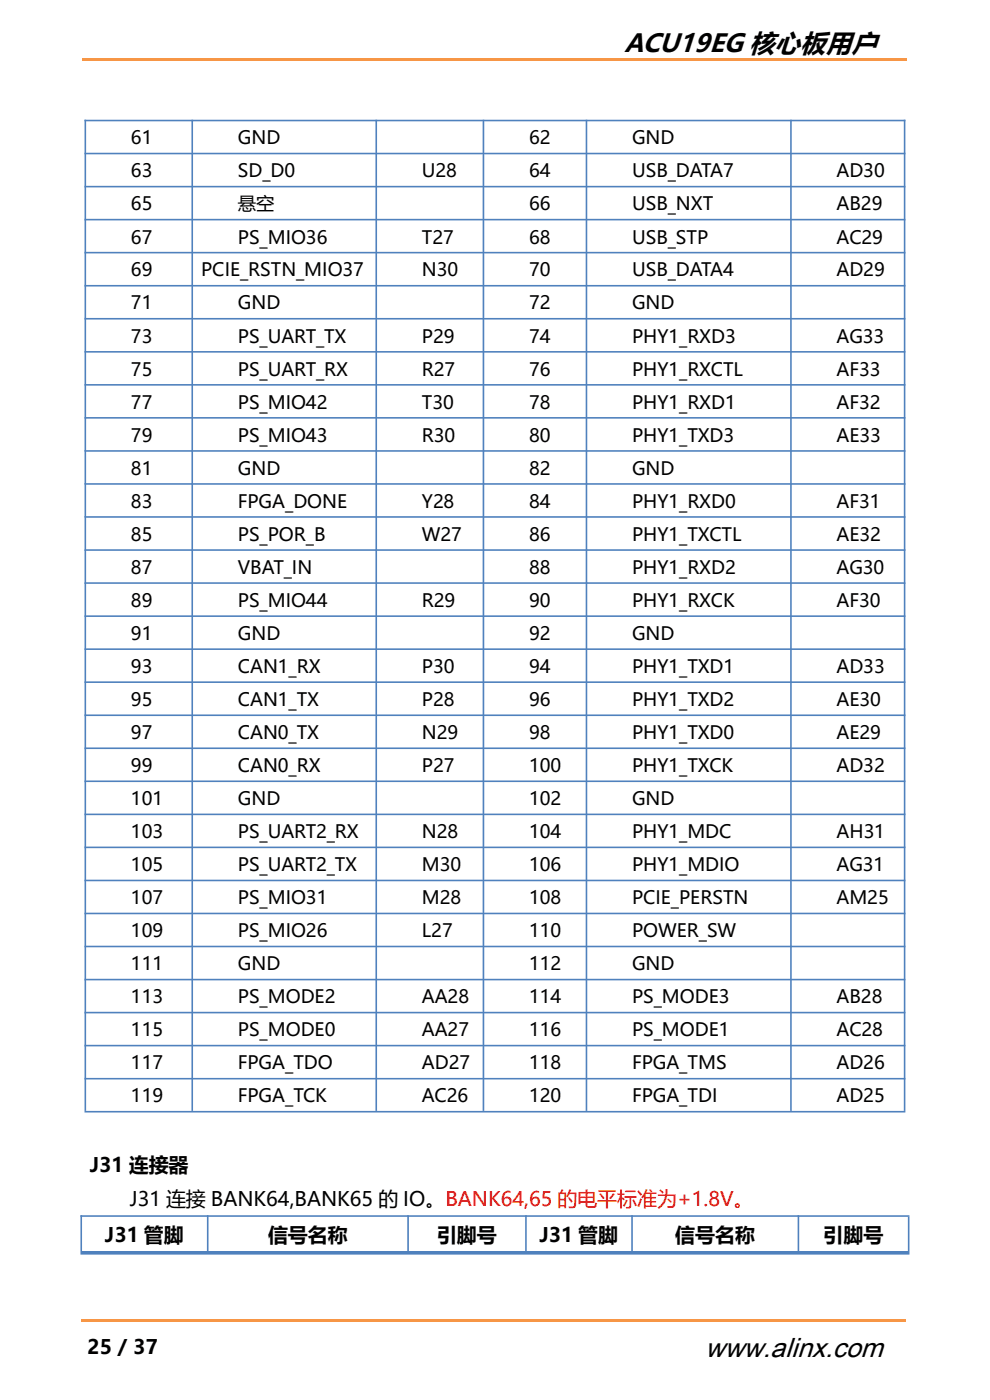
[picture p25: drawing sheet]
<svg xmlns="http://www.w3.org/2000/svg" width="210mm" height="297mm" viewBox="0 0 210 297" stroke-linecap="round" stroke-linejoin="round" font-family="sans-serif">
<defs><g id="words">
<text font-size="5.9" x="149.6" y="287.8">www.alinx.com</text>
<text font-size="5.6" x="132.4" y="11.1">ACU19EG 核心板用户</text>
<g font-size="4.2">
<text x="19" y="248.6">J31 连接器</text>
<text x="27.5" y="255.8">J31 连接 BANK64,BANK65 的 IO。BANK64,65 的电平标准为+1.8V。</text>
<text x="22.3" y="263.5">J31 管脚</text>
<text x="56.9" y="263.5">信号名称</text>
<text x="92.7" y="263.5">引脚号</text>
<text x="114.4" y="263.5">J31 管脚</text>
<text x="143.3" y="263.5">信号名称</text>
<text x="174.7" y="263.5">引脚号</text>
<text x="18.5" y="287.2">25 / 37</text>
</g>
<g font-size="3.9">
<text x="27.8" y="30.6">61</text>
<text x="50.5" y="30.6">GND</text>
<text x="112.2" y="30.6">62</text>
<text x="134.1" y="30.6">GND</text>
<text x="27.8" y="37.6">63</text>
<text x="50.5" y="37.6">SD_D0</text>
<text x="89.5" y="37.6">U28</text>
<text x="112.2" y="37.6">64</text>
<text x="134.1" y="37.6">USB_DATA7</text>
<text x="177.5" y="37.6">AD30</text>
<text x="27.8" y="44.6">65</text>
<text x="50.5" y="44.6">悬空</text>
<text x="112.2" y="44.6">66</text>
<text x="134.1" y="44.6">USB_NXT</text>
<text x="177.5" y="44.6">AB29</text>
<text x="27.8" y="51.7">67</text>
<text x="50.5" y="51.7">PS_MIO36</text>
<text x="89.5" y="51.7">T27</text>
<text x="112.2" y="51.7">68</text>
<text x="134.1" y="51.7">USB_STP</text>
<text x="177.5" y="51.7">AC29</text>
<text x="27.8" y="58.6">69</text>
<text x="42.7" y="58.6">PCIE_RSTN_MIO37</text>
<text x="89.5" y="58.6">N30</text>
<text x="112.2" y="58.6">70</text>
<text x="134.1" y="58.6">USB_DATA4</text>
<text x="177.5" y="58.6">AD29</text>
<text x="27.8" y="65.6">71</text>
<text x="50.5" y="65.6">GND</text>
<text x="112.2" y="65.6">72</text>
<text x="134.1" y="65.6">GND</text>
<text x="27.8" y="72.7">73</text>
<text x="50.5" y="72.7">PS_UART_TX</text>
<text x="89.5" y="72.7">P29</text>
<text x="112.2" y="72.7">74</text>
<text x="134.1" y="72.7">PHY1_RXD3</text>
<text x="177.5" y="72.7">AG33</text>
<text x="27.8" y="79.7">75</text>
<text x="50.5" y="79.7">PS_UART_RX</text>
<text x="89.5" y="79.7">R27</text>
<text x="112.2" y="79.7">76</text>
<text x="134.1" y="79.7">PHY1_RXCTL</text>
<text x="177.5" y="79.7">AF33</text>
<text x="27.8" y="86.7">77</text>
<text x="50.5" y="86.7">PS_MIO42</text>
<text x="89.5" y="86.7">T30</text>
<text x="112.2" y="86.7">78</text>
<text x="134.1" y="86.7">PHY1_RXD1</text>
<text x="177.5" y="86.7">AF32</text>
<text x="27.8" y="93.7">79</text>
<text x="50.5" y="93.7">PS_MIO43</text>
<text x="89.5" y="93.7">R30</text>
<text x="112.2" y="93.7">80</text>
<text x="134.1" y="93.7">PHY1_TXD3</text>
<text x="177.5" y="93.7">AE33</text>
<text x="27.8" y="100.7">81</text>
<text x="50.5" y="100.7">GND</text>
<text x="112.2" y="100.7">82</text>
<text x="134.1" y="100.7">GND</text>
<text x="27.8" y="107.7">83</text>
<text x="50.5" y="107.7">FPGA_DONE</text>
<text x="89.5" y="107.7">Y28</text>
<text x="112.2" y="107.7">84</text>
<text x="134.1" y="107.7">PHY1_RXD0</text>
<text x="177.5" y="107.7">AF31</text>
<text x="27.8" y="114.7">85</text>
<text x="50.5" y="114.7">PS_POR_B</text>
<text x="89.5" y="114.7">W27</text>
<text x="112.2" y="114.7">86</text>
<text x="134.1" y="114.7">PHY1_TXCTL</text>
<text x="177.5" y="114.7">AE32</text>
<text x="27.8" y="121.7">87</text>
<text x="50.5" y="121.7">VBAT_IN</text>
<text x="112.2" y="121.7">88</text>
<text x="134.1" y="121.7">PHY1_RXD2</text>
<text x="177.5" y="121.7">AG30</text>
<text x="27.8" y="128.8">89</text>
<text x="50.5" y="128.8">PS_MIO44</text>
<text x="89.5" y="128.8">R29</text>
<text x="112.2" y="128.8">90</text>
<text x="134.1" y="128.8">PHY1_RXCK</text>
<text x="177.5" y="128.8">AF30</text>
<text x="27.8" y="135.7">91</text>
<text x="50.5" y="135.7">GND</text>
<text x="112.2" y="135.7">92</text>
<text x="134.1" y="135.7">GND</text>
<text x="27.8" y="142.8">93</text>
<text x="50.5" y="142.8">CAN1_RX</text>
<text x="89.5" y="142.8">P30</text>
<text x="112.2" y="142.8">94</text>
<text x="134.1" y="142.8">PHY1_TXD1</text>
<text x="177.5" y="142.8">AD33</text>
<text x="27.8" y="149.8">95</text>
<text x="50.5" y="149.8">CAN1_TX</text>
<text x="89.5" y="149.8">P28</text>
<text x="112.2" y="149.8">96</text>
<text x="134.1" y="149.8">PHY1_TXD2</text>
<text x="177.5" y="149.8">AE30</text>
<text x="27.8" y="156.8">97</text>
<text x="50.5" y="156.8">CAN0_TX</text>
<text x="89.5" y="156.8">N29</text>
<text x="112.2" y="156.8">98</text>
<text x="134.1" y="156.8">PHY1_TXD0</text>
<text x="177.5" y="156.8">AE29</text>
<text x="27.8" y="163.8">99</text>
<text x="50.5" y="163.8">CAN0_RX</text>
<text x="89.5" y="163.8">P27</text>
<text x="112.2" y="163.8">100</text>
<text x="134.1" y="163.8">PHY1_TXCK</text>
<text x="177.5" y="163.8">AD32</text>
<text x="27.8" y="170.8">101</text>
<text x="50.5" y="170.8">GND</text>
<text x="112.2" y="170.8">102</text>
<text x="134.1" y="170.8">GND</text>
<text x="27.8" y="177.8">103</text>
<text x="50.5" y="177.8">PS_UART2_RX</text>
<text x="89.5" y="177.8">N28</text>
<text x="112.2" y="177.8">104</text>
<text x="134.1" y="177.8">PHY1_MDC</text>
<text x="177.5" y="177.8">AH31</text>
<text x="27.8" y="184.8">105</text>
<text x="50.5" y="184.8">PS_UART2_TX</text>
<text x="89.5" y="184.8">M30</text>
<text x="112.2" y="184.8">106</text>
<text x="134.1" y="184.8">PHY1_MDIO</text>
<text x="177.5" y="184.8">AG31</text>
<text x="27.8" y="191.8">107</text>
<text x="50.5" y="191.8">PS_MIO31</text>
<text x="89.5" y="191.8">M28</text>
<text x="112.2" y="191.8">108</text>
<text x="134.1" y="191.8">PCIE_PERSTN</text>
<text x="177.5" y="191.8">AM25</text>
<text x="27.8" y="198.8">109</text>
<text x="50.5" y="198.8">PS_MIO26</text>
<text x="89.5" y="198.8">L27</text>
<text x="112.2" y="198.8">110</text>
<text x="134.1" y="198.8">POWER_SW</text>
<text x="27.8" y="205.8">111</text>
<text x="50.5" y="205.8">GND</text>
<text x="112.2" y="205.8">112</text>
<text x="134.1" y="205.8">GND</text>
<text x="27.8" y="212.8">113</text>
<text x="50.5" y="212.8">PS_MODE2</text>
<text x="89.5" y="212.8">AA28</text>
<text x="112.2" y="212.8">114</text>
<text x="134.1" y="212.8">PS_MODE3</text>
<text x="177.5" y="212.8">AB28</text>
<text x="27.8" y="219.9">115</text>
<text x="50.5" y="219.9">PS_MODE0</text>
<text x="89.5" y="219.9">AA27</text>
<text x="112.2" y="219.9">116</text>
<text x="134.1" y="219.9">PS_MODE1</text>
<text x="177.5" y="219.9">AC28</text>
<text x="27.8" y="226.9">117</text>
<text x="50.5" y="226.9">FPGA_TDO</text>
<text x="89.5" y="226.9">AD27</text>
<text x="112.2" y="226.9">118</text>
<text x="134.1" y="226.9">FPGA_TMS</text>
<text x="177.5" y="226.9">AD26</text>
<text x="27.8" y="233.9">119</text>
<text x="50.5" y="233.9">FPGA_TCK</text>
<text x="89.5" y="233.9">AC26</text>
<text x="112.2" y="233.9">120</text>
<text x="134.1" y="233.9">FPGA_TDI</text>
<text x="177.5" y="233.9">AD25</text>
</g>
</g></defs>
<path d="M17.5 12.3h175v.5h-175z" fill-rule="evenodd" fill="#f79646"/>
<g fill="#fff">
<path d="M13.9 280.7h22.2v8.1h-22.2z" fill-rule="evenodd"/>
<path d="M135.8 279.4h57.5v11.3h-57.5z" fill-rule="evenodd"/>
</g>
<path d="M17.1 280h175v.5h-175z" fill-rule="evenodd" fill="#f79646"/>
<g fill="none" stroke="#4f81bd" stroke-width=".34">
<path d="M17.9 25.6h174.2M17.9 32.6h174.2M17.9 39.6h174.2M18.1 25.4v210.3M40.8 25.4v210.3M79.8 25.4v210.3M102.6 25.4v210.3M124.4 25.4v210.3M167.8 25.4v210.3M191.9 25.4v210.3M17.9 46.6h174.2M17.9 53.6h174.2"/>
<path d="M17.9 60.6h174.2M17.9 67.6h174.2M17.9 74.6h174.2M17.9 81.6h174.2M17.9 88.6h174.2M17.9 95.7h174.2M17.9 102.7h174.2M17.9 109.7h174.2M17.9 116.7h174.2M17.9 123.7h174.2M17.9 130.7h174.2M17.9 137.7h174.2"/>
<path d="M17.9 144.7h174.2M17.9 151.7h174.2M17.9 158.7h174.2M17.9 165.7h174.2M17.9 172.8h174.2M17.9 179.8h174.2M17.9 186.8h174.2M17.9 193.8h174.2M17.9 200.8h174.2M17.9 207.8h174.2M17.9 214.8h174.2M17.9 221.8h174.2"/>
<path d="M17.9 228.8h174.2M17.9 235.8h174.2M17.1 258h175.8M17.2 257.8v7.6M44.1 257.8v7.6M86.6 257.8v7.6M111.6 257.8v7.6M134.1 257.8v7.6M169.4 257.8v7.6M192.8 258.1v7.3"/>
</g>
<path d="M17.1 265.8h175.8" fill="none" stroke="#4f81bd" stroke-width=".76" stroke-linecap="butt"/>
<use href="#words"/>
</svg>
